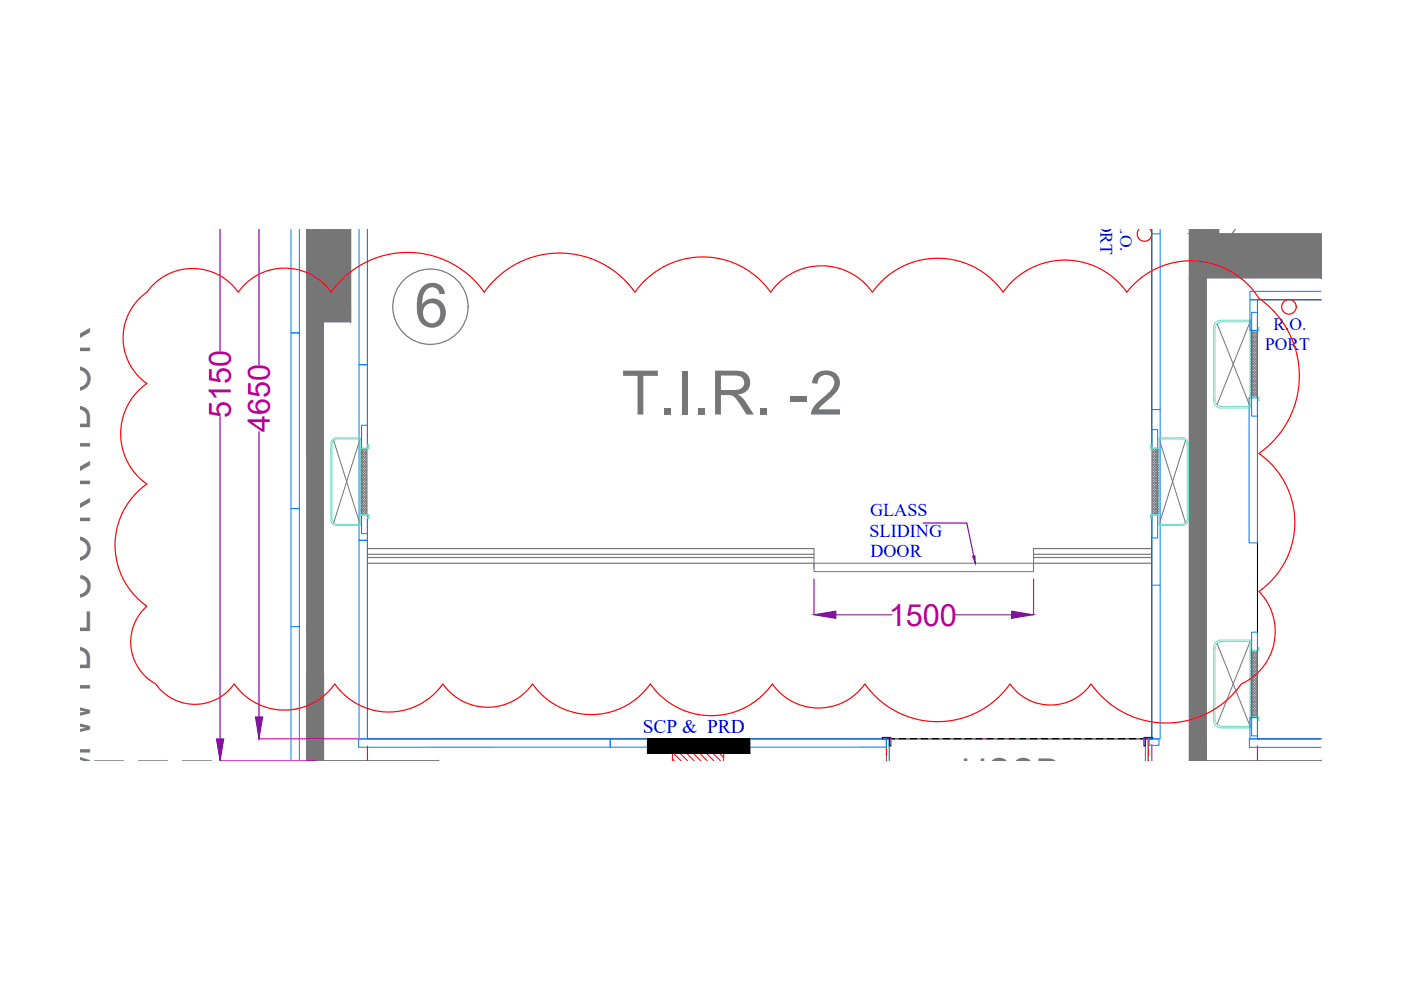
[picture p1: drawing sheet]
<svg xmlns="http://www.w3.org/2000/svg" width="297mm" height="210mm" viewBox="0 0 297 210" stroke-linecap="round" stroke-linejoin="round" font-family="sans-serif">
<defs><g id="words">
<g font-size="13" fill="#767676">
<text x="87.9" y="69.3">6</text>
<text x="131.8" y="87.9">T.I.R. -2</text>
</g>
<text font-size="9.6" fill="#767676" x="203.8" y="167.8">HSSD</text>
<text font-size="8.7" fill="#767676" x="19.1" y="175.7" transform="rotate(-90 19.1 175.7)">2.9M W I D E C O R R I D O R</text>
<g font-size="6.5" fill="#b8008a">
<text x="49" y="88.6" transform="rotate(-90 49 88.6)">5150</text>
<text x="57.2" y="91.6" transform="rotate(-90 57.2 91.6)">4650</text>
<text x="188.4" y="132.6">1500</text>
</g>
<text font-size="4.1" fill="#00f" x="136.3" y="155.3">SCP &amp; PRD</text>
<g font-size="3.8" fill="#00f">
<text x="184.4" y="113.8">SLIDING</text>
<text x="184.5" y="109.5">GLASS</text>
<text x="184.5" y="118.2">DOOR</text>
</g>
<g font-size="3.7" fill="#00f">
<text x="233.3" y="44.5" transform="rotate(90 233.3 44.5)">PORT</text>
<text x="237.5" y="46.3" transform="rotate(90 237.5 46.3)">R.O.</text>
<text x="270" y="70">R.O.</text>
<text x="268.2" y="74.2">PORT</text>
</g>
</g></defs>
<!-- layer: 0 -->
<g fill="#767676" stroke="#767676" stroke-width=".21">
<path d="M252.2 58.9l3.5 102.4v-102.4zM252.2 58.9l3.5 102.4h-3.5z"/>
<path d="M65 68.2l3.6 64.7v-64.7zM65 68.2l3.6 64.7h-3.6zM65 132.9l3.6 28.4v-28.4zM65 132.9l3.6 28.4h-3.6z"/>
<circle cx="65" cy="161.3" r=".12"/>
<circle cx="280.1" cy="161.3" r=".11"/>
<circle cx="93" cy="161.3" r=".12"/>
<circle cx="280.1" cy="58.9" r=".11"/>
<circle cx="280.1" cy="52.7" r=".11"/>
</g>
<g fill="none" stroke="#767676" stroke-width=".25">
<path d="M65 48.6v47.5M74.3 48.6v19.6h-9.3M252.2 49.6h27.9v9.3h-27.9zM252.2 48.6v1h6.2v-1M252.2 58.9v102.4h27.9M255.7 58.9v102.4M261.9 48.6l-2.6 3.2M280.1 52.7v6.2zM280.1 52.7v6.2M74.3 65.1v3.1M77.9 118.2h94.7M77.9 116.3h94.7"/>
<path d="M77.9 117.5h94.7M77.9 119.4h94.7M219.1 118.2h25.1M219.1 116.3h25.1M219.1 117.5h25.1M219.1 119.4h25.1M68.4 126.7v3.1M68.6 161.3v-18.6h-3.6v18.6h28"/>
<circle cx="91.3" cy="65" r="8"/>
</g>
<!-- layer: HS -->
<g fill="#767676" stroke="#767676" stroke-width=".21">
<path d="M257.4 48.6h1v1z"/>
<path d="M252.2 48.6v1h6.2zM252.2 48.6h5.2l1 1z"/>
</g>
<path d="M280.1 57.9h.1M280.1 55.9h.1M280.1 53.9h.1M280.1 57.2h.1M280.1 55.2h.1M280.1 53.2h.1" fill="none" stroke="#767676" stroke-width=".21"/>
<!-- layer: BEAM -->
<path d="M20 161.3h6.2M29.3 161.3h6.2M38.6 161.3h6.2M48 161.3h6.2M57.3 161.3h7.7" fill="none" stroke="#767676" stroke-width=".21"/>
<!-- layer: 0 -->
<g fill="none" stroke="#f00" stroke-width=".21">
<path d="M142.6 159.5l1.8 1.8M142.6 158.1l3.2 3.2M142.6 156.7l4.6 4.6M143.9 156.7l4.7 4.6M145.3 156.7l4.7 4.6M146.7 156.7l4.7 4.6M148.1 156.7l4.7 4.6M149.5 156.7l3.9 3.9M150.9 156.7l2.5 2.5M152.3 156.7l1.1 1.1M187.9 158.7v1.6M189.7 156.7h-1.8v1.2"/>
<path d="M190.5 156.7h1.5M192.8 156.7h1.6M195.2 156.7h1.5M197.5 156.7h1.5M199.8 156.7h1.6M202.1 156.7h1.6M204.5 156.7h1.5M206.8 156.7h1.5M209.1 156.7h1.6M211.4 156.7h1.6M213.8 156.7h1.5M216.1 156.7h1.6"/>
<path d="M218.4 156.7h1.6M220.8 156.7h1.5M223.1 156.7h1.5M225.4 156.7h1.6M227.7 156.7h1.6M230.1 156.7h1.5M232.4 156.7h1.5M234.7 156.7h1.6M237.1 156.7h1.5M239.4 156.7h1.5M241.7 156.7h1.8v1.2M243.5 158.7v1.6"/>
<path d="M142.6 160.9l.4 .4M187.9 161v.3M243.5 161.1v.2"/>
</g>
<!-- layer: PRD -->
<path d="M142.6 161.3v-4.6h10.8v4.6" fill="none" stroke="#f00" stroke-width=".21"/>
<!-- layer: WALL PANEL -->
<g fill="none" stroke="#007fff" stroke-width=".21">
<path d="M61.7 48.6v22h1.8v-22M76.1 48.6v28.7h1.8v-28.7M244.2 48.6v108.1h1.8v-108.1M244.2 49.6h1.8M61.7 70.6h1.8v37.2h-1.8zM76.1 77.3h1.8v37.3h-1.8zM265 63.5h1.6v6.6h-1.6zM265.4 66.2h1.2v22h-1.2zM280.1 61.8h-15.1v1.7h15.1M76.7 90.2h1.2v22.9h-1.2zM244.2 91.1h1.2v23h-1.2zM244.2 86.8h1.8"/>
<path d="M264.8 84.4h1.8v30.7h-1.8zM61.7 107.8h1.8v25.1h-1.8zM76.1 114.6h1.8v42.1h-1.8zM61.7 132.9v28.4M63.5 132.9v28.4M244.2 124.1h1.8M265.4 134h1.2v22h-1.2zM129.4 156.7v1.7M187.9 158.4v-1.7v1.7M188 158.4h-112v-1.7h111.9v1.7M243.6 156.7h2.1v1.3h-2.1zM265 152.2h1.6v4.5h-1.6z"/>
<path d="M280.1 156.7h-15.2v1.7h15.2"/>
</g>
<!-- layer: 0 -->
<g fill="#139b48" stroke="#139b48" stroke-width=".21">
<path d="M188.6 156.7v4.6zM188.6 156.7v4.6zM188 156.7h.6zM188 156.7h.6zM188 156.7v4.6zM188 156.7l-.1 4.6z"/>
<path d="M242.9 156.7v4.6zM242.9 156.7v4.6zM242.9 156.7h.6zM242.9 156.7h.6zM243.5 156.7v4.6zM243.5 156.7v4.6z"/>
</g>
<!-- layer: HATCH -->
<g fill="#767676" stroke="#767676" stroke-width=".21">
<path d="M67.8 48.6h6.5v19.6z"/>
<path d="M252.2 49.6l27.9 9.3v-9.3zM252.2 49.6l27.9 9.3h-27.9z"/>
<path d="M65 48.6v19.6h9.3zM65 48.6h2.8l6.5 19.6z"/>
</g>
<path d="M65 161.3h28M252.2 161.3h27.9" fill="none" stroke="#767676" stroke-width=".21"/>
<!-- layer: 0.0 -->
<path d="M172.6 119.4h46.5v1.8h-46.5zM172.6 116.3v4.2M219.1 116.3v4.2" fill="none" stroke="#767676" stroke-width=".21"/>
<!-- layer: BLOCK -->
<path d="M77.9 48.6v108.1h166.3v-108.1M280.1 63.5h-13.5v93.2h13.5" fill="none" stroke="#000" stroke-width=".21"/>
<!-- layer: 0 -->
<path d="M187 156.3h1.9v1.9h-.3v-1.5h-1.6zM242.5 156.3h1.9v.4h-1.5v1.5h-.4z" fill="none" stroke="#293189" stroke-width=".25"/>
<g fill="#8a00b8" stroke="#8a00b8" stroke-width=".21">
<path d="M206.2 118l.5-.2 .1 1.6z"/>
<path d="M45.9 156.7h1.5l-.7 4.6z"/>
<path d="M54.1 152h1.6l-.8 4.7z"/>
<path d="M172.6 130.3l4.6-.7v1.5z"/>
<path d="M214.5 129.6l4.6 .7-4.6 .8z"/>
</g>
<path d="M46.7 48.6v25.9M54.9 48.6v28.9M46.7 88.3v68.4M54.9 91.5v60.5M195.7 110.9h9.3l1.5 7M177.2 130.3h11.9M202.6 130.3h11.9" fill="none" stroke="#8a00b8" stroke-width=".25"/>
<g fill="none" stroke="#f00" stroke-width=".25">
<path d="M241.5 48.6a1.54 1.54 0 0 0 .1 2.1 1.54 1.54 0 0 0 2.1 0 1.54 1.54 0 0 0 .1-2.1M29.6 63.2a11.1 11.1 0 0 0 2.8-2.7 11.8 11.8 0 0 1 18.1 1.5 12 12 0 0 1 19.7 0 19.8 19.8 0 0 1 32.5 0 19.5 19.5 0 0 1 31.9 0 17.6 17.6 0 0 1 28.8 0 13.2 13.2 0 0 1 21.6 0 16.9 16.9 0 0 1 27.7 0 16 16 0 0 1 26.2 0 17.1 17.1 0 0 1 28 1.2 20.1 20.1 0 0 1 0 33 17.9 17.9 0 0 1 0 29.2 12.2 12.2 0 0 1-3.7 19.6 19.4 19.4 0 0 1-31.9 0 10.5 10.5 0 0 1-17.2 0 18.8 18.8 0 0 1-30.7 0 12 12 0 0 1-19.7 0 15.8 15.8 0 0 1-25.8 0 15.2 15.2 0 0 1-25 0 11.6 11.6 0 0 1-19 0 14 14 0 0 1-22.9 0 13 13 0 0 1-21.4 0 10.2 10.2 0 0 1-16.6 0 10.1 10.1 0 0 1-1.9-16.5 15.8 15.8 0 0 1 0-25.9 13 13 0 0 1 0-21.3 11.8 11.8 0 0 1-1.5-18.1z"/>
<circle cx="273.3" cy="65.1" r="1.55"/>
</g>
<g fill="none" stroke="#767676" stroke-width=".21">
<path d="M76.3 99.5l1.6 1.5M76.3 98.9l1.6 1.6M76.3 98.4l1.6 1.6M76.3 97.8l1.6 1.6M76.3 97.3l1.6 1.6M76.3 96.8l1.6 1.5M76.3 96.2l1.6 1.6M76.3 95.7l1.6 1.5M76.4 95.1l1.5 1.6M76.6 95.1l-.3 .2M76.9 95.1l1 1M77.1 95.1l-.8 .8"/>
<path d="M77.5 95.1l.4 .5M77.6 95.1l-1.3 1.3M77.9 95.4l-1.6 1.6M77.9 96l-1.6 1.5M77.9 96.5l-1.6 1.6M77.9 97.1l-1.6 1.5M77.9 97.6l-1.6 1.6M77.9 98.2l-1.6 1.5M77.9 98.7l-1.6 1.6M77.9 99.3l-1.6 1.5M77.9 99.8l-1.6 1.6M244.2 95.5l1.6 1.6"/>
<path d="M244.2 96.1l1.6 1.5M244.2 96.6l1.6 1.6M244.2 97.2l1.6 1.5M244.2 97.7l1.6 1.6M244.2 98.2l1.6 1.6M244.2 98.8l1.6 1.5M244.2 99.3l1.6 1.6M244.2 99.9l1.6 1.5M244.4 95.1l1.4 1.4M244.7 95.1l-.5 .5M244.9 95.1l.9 .9M245.3 95.1l-1.1 1.1"/>
<path d="M245.5 95.1l.3 .3M245.8 99.6l-1.6 1.5M245.8 99l-1.6 1.6M245.8 98.5l-1.6 1.5M245.8 97.9l-1.6 1.6M245.8 97.4l-1.6 1.5M245.8 96.8l-1.6 1.6M245.8 96.3l-1.6 1.5M245.8 95.7l-1.6 1.6M245.8 95.2l-1.6 1.5M76.3 108.8l.3 .3M76.3 108.3l.9 .8"/>
<path d="M76.3 107.7l1.4 1.4M76.3 107.2l1.6 1.5M76.3 106.6l1.6 1.6M76.3 106.1l1.6 1.5M76.3 105.5l1.6 1.6M76.3 105l1.6 1.5M76.3 104.4l1.6 1.6M76.3 103.9l1.6 1.5M76.3 103.3l1.6 1.6M76.3 102.8l1.6 1.5M76.3 102.2l1.6 1.6M76.3 101.7l1.6 1.5"/>
<path d="M76.3 101.1l1.6 1.6M76.3 100.6l1.6 1.5M76.3 100l1.6 1.6M77.9 100.4l-1.6 1.5M77.9 100.9l-1.6 1.6M77.9 101.5l-1.6 1.5M77.9 102l-1.6 1.6M77.9 102.6l-1.6 1.5M77.9 103.1l-1.6 1.6M77.9 103.7l-1.6 1.5M77.9 104.2l-1.6 1.6M77.9 104.8l-1.6 1.5"/>
<path d="M77.9 105.3l-1.6 1.6M77.9 105.9l-1.6 1.5M77.9 106.4l-1.6 1.6M77.9 107l-1.6 1.5M77.9 107.5l-1.6 1.6M77.9 108.1l-1.1 1M77.9 108.6l-.5 .5M244.2 100.4l1.6 1.6M244.2 101l1.6 1.5M244.2 101.5l1.6 1.6M244.2 102.1l1.6 1.5M244.2 102.6l1.6 1.6"/>
<path d="M244.2 103.2l1.6 1.5M244.2 103.7l1.6 1.6M244.2 104.3l1.6 1.5M244.2 104.8l1.6 1.6M244.2 105.4l1.6 1.5M244.2 105.9l1.6 1.6M244.2 106.5l1.6 1.5M244.2 107l1.6 1.6M244.2 107.6l1.5 1.5M244.2 108.1l1 1M244.2 108.7l.4 .4M245.8 108.9l-.2 .2"/>
<path d="M245.8 108.3l-.8 .8M245.8 107.8l-1.3 1.3M245.8 107.2l-1.6 1.6M245.8 106.7l-1.6 1.6M245.8 106.2l-1.6 1.5M245.8 105.6l-1.6 1.6M245.8 105.1l-1.6 1.5M245.8 104.5l-1.6 1.6M245.8 104l-1.6 1.5M245.8 103.4l-1.6 1.6M245.8 102.9l-1.6 1.5M245.8 102.3l-1.6 1.6"/>
<path d="M245.8 101.8l-1.6 1.5M245.8 101.2l-1.6 1.6M245.8 100.7l-1.6 1.5M245.8 100.1l-1.6 1.6"/>
</g>
<!-- layer: RD -->
<g fill="none" stroke="#6eddc1" stroke-width=".21">
<path d="M257.6 68.5l.8-.5 .4-.1h6.3v18.6h-6.3a1.55 1.55 0 0 1-1.5-1.5v-15.6zM265.1 68.2h-5.9a1.55 1.55 0 0 0-1.6 1.6v14.8a1.55 1.55 0 0 0 1.6 1.6h5.9M265.1 70.1h1.7v-.5h-.2v-.2h.3v.8h-1.8M266.6 70.2v14M70.4 93.3l.6-.4 .4-.1h4.9v18.6h-4.9a1.24 1.24 0 0 1-1.3-1.2v-16.1zM76.3 93.1h-4.7a1.23 1.23 0 0 0-1.2 1.2v15.6a1.24 1.24 0 0 0 1.2 1.3h4.7M76.3 95h1.8v-.5h-.2v-.1h.3v.7h-1.9M77.9 95.1v14M244.2 95.1v14M245.8 93.1h4.7a1.24 1.24 0 0 1 1.2 1.2v15.6a1.24 1.24 0 0 1-1.2 1.3h-4.7M245.8 95h-1.8v-.5h.2v-.2h-.3v.8h1.9M252 94.1a1.24 1.24 0 0 0-1.3-1.3h-4.9v18.6h4.9a1.25 1.25 0 0 0 1.3-1.2"/>
<path d="M252 94.1v16.1M265.1 84.2h1.8v.8h-.3v-.2h.2v-.4h-1.7M76.3 109.1h1.9v.8h-.3v-.2h.2v-.4h-1.8M245.8 109.1h-1.9v.8h.3v-.2h-.2v-.4h1.8M257.3 137.3a1.55 1.55 0 0 1 1.5-1.6h6.3v18.6h-6.3a1.55 1.55 0 0 1-1.5-1.5v-15.5M265.1 136h-5.9a1.55 1.55 0 0 0-1.6 1.6v14.9a1.55 1.55 0 0 0 1.6 1.5h5.9M265.1 137.9h1.7v-.5h-.2v-.2h.3v.8h-1.8M266.6 138v14M265.1 152h1.8v.8h-.3v-.2h.2v-.4h-1.7"/>
</g>
<!-- layer: VENT -->
<path d="M258.1 68.7l7 17.5M265.1 68.2l-7 17.6M70.8 93.4l5.5 17.8M76.3 93.1l-5.5 17.7M245.8 93.1l5.5 17.7M251.3 93.4l-5.5 17.8M258.1 136.5l7 17.5M265.1 136l-7 17.6" fill="none" stroke="#767676" stroke-width=".21"/>
<!-- layer: OT WALL -->
<g fill="none" stroke="#767676" stroke-width=".21">
<path d="M265.1 70.5l1.5 1.6M265.1 71.1l1.5 1.5M265.1 71.6l1.5 1.6M265.1 72.2l1.5 1.5M265.1 72.7l1.5 1.6M265.1 73.3l1.5 1.5M265.1 73.8l1.5 1.6M265.1 74.4l1.5 1.5M265.1 74.9l1.5 1.6M265.1 75.5l1.5 1.5M265.1 76l1.5 1.6M265.1 76.6l1.5 1.5"/>
<path d="M265.1 77.1l1.5 1.6M265.1 77.7l1.5 1.5M265.1 78.2l1.5 1.6M265.1 78.8l1.5 1.5M265.1 79.3l1.5 1.6M265.1 79.9l1.5 1.5M265.3 70.2l1.3 1.3M265.5 70.2l-.4 .5M265.8 70.2l.8 .8M266.1 70.2l-1 1M266.4 70.2l.2 .2M266.6 79.6l-1.5 1.5"/>
<path d="M266.6 79l-1.5 1.6M266.6 78.5l-1.5 1.5M266.6 77.9l-1.5 1.6M266.6 77.4l-1.5 1.5M266.6 76.8l-1.5 1.6M266.6 76.3l-1.5 1.5M266.6 75.7l-1.5 1.6M266.6 75.2l-1.5 1.5M266.6 74.6l-1.5 1.6M266.6 74.1l-1.5 1.5M266.6 73.5l-1.5 1.6M266.6 73l-1.5 1.5"/>
<path d="M266.6 72.4l-1.5 1.6M266.6 71.9l-1.5 1.5M266.6 71.3l-1.5 1.6M266.6 70.8l-1.5 1.5M266.6 70.2l-1.5 1.6M265.1 80.4l1.5 1.6M265.1 81l1.5 1.5M265.1 81.5l1.5 1.6M265.1 82.1l1.5 1.5M265.1 82.6l1.5 1.6M265.1 83.2l1 1M265.1 83.7l.4 .5"/>
<path d="M266.6 84l-.2 .2M266.6 83.4l-.8 .8M266.6 82.9l-1.3 1.3M266.6 82.3l-1.5 1.6M266.6 81.8l-1.5 1.5M266.6 81.2l-1.5 1.6M266.6 80.7l-1.5 1.5M266.6 80.1l-1.5 1.6M265.1 138.3l1.5 1.6M265.1 138.9l1.5 1.5M265.1 139.4l1.5 1.6M265.1 140l1.5 1.5"/>
<path d="M265.3 138l1.3 1.3M265.5 138l-.4 .5M265.8 138l.8 .8M266.1 138l-1 1.1M266.4 138l.2 .2M266.6 139.7l-1.5 1.6M266.6 139.2l-1.5 1.5M266.6 138.6l-1.5 1.6M266.6 138.1l-1.5 1.5M265.1 140.5l1.5 1.6M265.1 141.1l1.5 1.5M265.1 141.6l1.5 1.6"/>
<path d="M265.1 142.2l1.5 1.5M265.1 142.7l1.5 1.6M265.1 143.3l1.5 1.5M265.1 143.8l1.5 1.6M265.1 144.4l1.5 1.5M265.1 144.9l1.5 1.6M265.1 145.5l1.5 1.5M265.1 146l1.5 1.6M265.1 146.6l1.5 1.5M265.1 147.1l1.5 1.6M265.1 147.7l1.5 1.5M265.1 148.2l1.5 1.6"/>
<path d="M265.1 148.8l1.5 1.5M265.1 149.3l1.5 1.6M265.1 149.9l1.5 1.5M265.1 150.4l1.5 1.6M265.1 151l1 1M265.1 151.5l.4 .5M266.6 151.8l-.2 .2M266.6 151.2l-.8 .8M266.6 150.7l-1.3 1.3M266.6 150.1l-1.5 1.6M266.6 149.6l-1.5 1.5M266.6 149l-1.5 1.6"/>
<path d="M266.6 148.5l-1.5 1.5M266.6 147.9l-1.5 1.6M266.6 147.4l-1.5 1.5M266.6 146.8l-1.5 1.6M266.6 146.3l-1.5 1.5M266.6 145.7l-1.5 1.6M266.6 145.2l-1.5 1.5M266.6 144.6l-1.5 1.6M266.6 144.1l-1.5 1.5M266.6 143.5l-1.5 1.6M266.6 143l-1.5 1.5M266.6 142.4l-1.5 1.6"/>
<path d="M266.6 141.9l-1.5 1.5M266.6 141.3l-1.5 1.6M266.6 140.8l-1.5 1.5M266.6 140.2l-1.5 1.6"/>
</g>
<!-- layer: 0 -->
<path d="M172.6 122.7v7.6M219.1 122.7v7.6M54.9 156.7h21.4M77.9 158.2v3.1M244.2 157.9v3.4M266.6 158.2v3.1M46.7 161.3h20.3" fill="none" stroke="#d0d" stroke-width=".25"/>
<!-- layer: OT WRITING BOARD -->
<g fill="#000" stroke="#000" stroke-width=".21">
<path d="M137.3 156.6h21.7v3.1z"/>
<path d="M137.3 156.6v3.1h21.7zM137.3 159.7h21.7z"/>
<path d="M137.3 156.6h21.7zM137.3 156.6h21.7z"/>
</g>
<!-- layer: HS -->
<g fill="none" stroke="#636466" stroke-width=".25">
<path d="M280.1 58.9h.1M280.1 58.8h.1M280.1 58.7h.1M280.1 58.6h.1M280.1 58.5h.1M280.1 58.4h.1M280.1 58.3h.1M280.1 58.2h.1M280.1 58.1h.1M280.1 58h.1M280.1 57.9h.1M280.1 57.8h.1"/>
<path d="M280.1 57.7h.1M280.1 57.6h.1M280.1 57.5h.1M280.1 57.4h.1M280.1 57.3h.1M280.1 57.2h.1M280.1 57.1h.1M280.1 57h.1M280.1 56.9h.1M280.1 56.8h.1M280.1 56.7h.1M280.1 56.6h.1"/>
<path d="M280.1 56.5h.1M280.1 56.4h.1M280.1 56.3h.1M280.1 56.2h.1M280.1 56.1h.1M280.1 56h.1M280.1 55.9h.1M280.1 55.8h.1M280.1 55.7h.1M280.1 55.6h.1M280.1 55.5h.1M280.1 55.4h.1"/>
<path d="M280.1 55.3h.1M280.1 55.2h.1M280.1 55.1h.1M280.1 55h.1M280.1 54.9h.1M280.1 54.8h.1M280.1 54.7h.1M280.1 54.6h.1M280.1 54.5h.1M280.1 54.4h.1M280.1 54.3h.1M280.1 54.2h.1"/>
<path d="M280.1 54.1h.1M280.1 54h.1M280.1 53.9h.1M280.1 53.8h.1M280.1 53.7h.1M280.1 53.6h.1M280.1 53.5h.1M280.1 53.4h.1M280.1 53.3h.1M280.1 53.2h.1M280.1 53.1h.1M280.1 53h.1"/>
<path d="M280.1 52.9h.1M280.1 52.8h.1M280.1 52.7h.1"/>
</g>
<use href="#words"/>
</svg>
